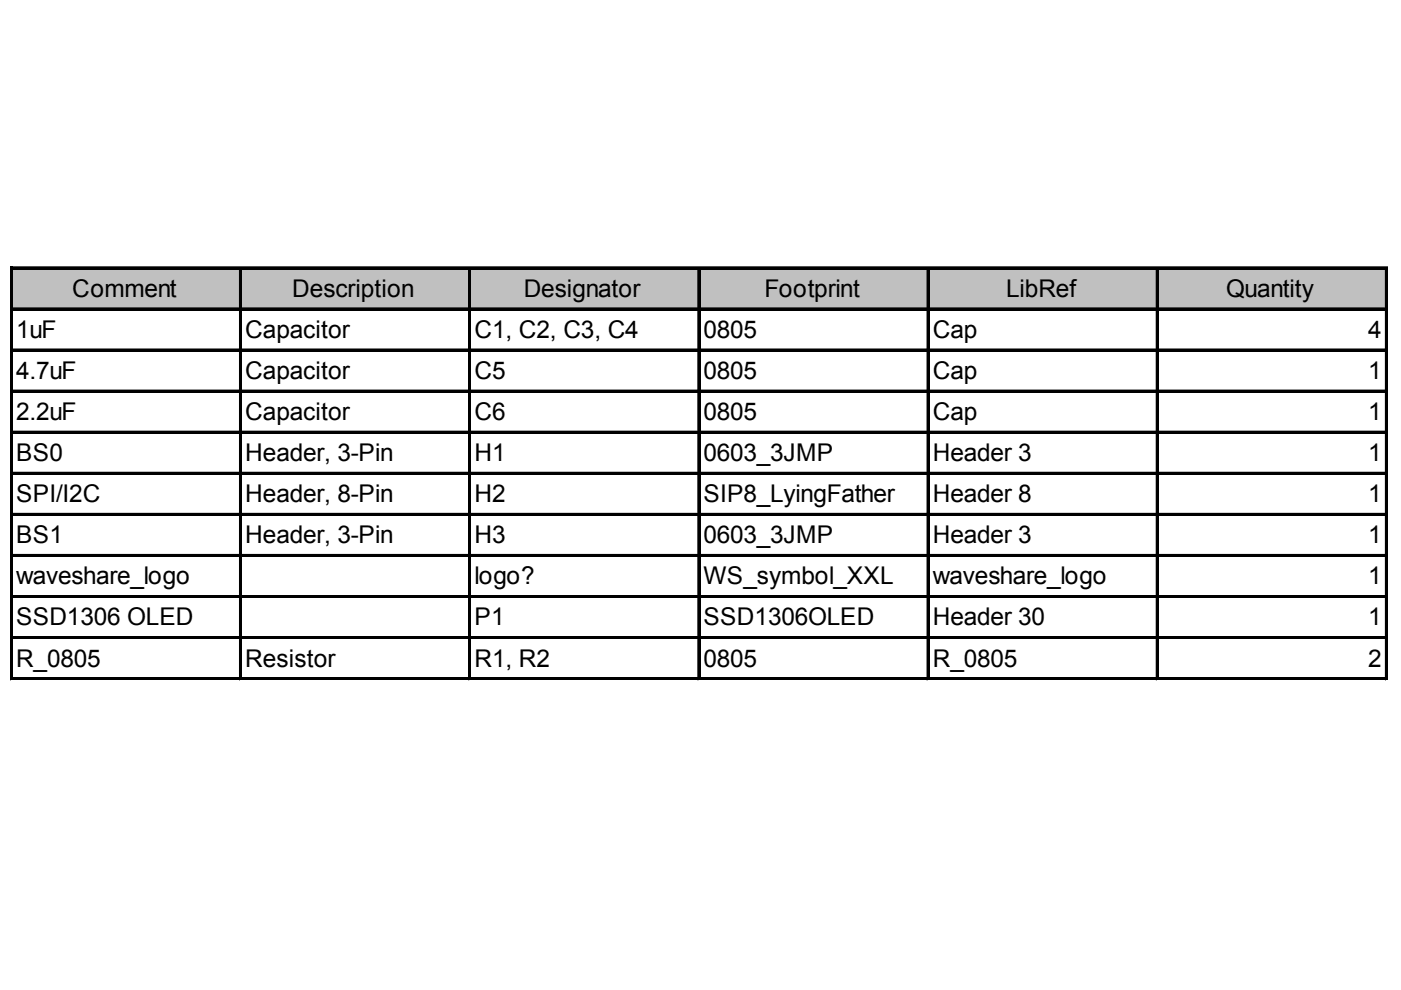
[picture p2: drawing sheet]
<svg xmlns="http://www.w3.org/2000/svg" width="297mm" height="210mm" viewBox="0 0 297 210" stroke-linecap="round" stroke-linejoin="round" font-family="sans-serif">
<defs><g id="words">
<g font-size="5.2">
<text x="15.3" y="62.9">Comment</text>
<text x="62" y="62.9">Description</text>
<text x="111" y="62.9">Designator</text>
<text x="162.1" y="62.9">Footprint</text>
<text x="213.3" y="62.9">LibRef</text>
<text x="260" y="62.9">Quantity</text>
<text x="3.4" y="71.6">1uF</text>
<text x="52" y="71.6">Capacitor</text>
<text x="100.6" y="71.6">C1, C2, C3, C4</text>
<text x="149.2" y="71.6">0805</text>
<text x="197.8" y="71.6">Cap</text>
<text x="290.1" y="71.6">4</text>
<text x="3.4" y="80.3">4.7uF</text>
<text x="52" y="80.3">Capacitor</text>
<text x="100.6" y="80.3">C5</text>
<text x="149.2" y="80.3">0805</text>
<text x="197.8" y="80.3">Cap</text>
<text x="290.1" y="80.3">1</text>
<text x="3.4" y="89.1">2.2uF</text>
<text x="52" y="89.1">Capacitor</text>
<text x="100.6" y="89.1">C6</text>
<text x="149.2" y="89.1">0805</text>
<text x="197.8" y="89.1">Cap</text>
<text x="290.1" y="89.1">1</text>
<text x="3.4" y="97.8">BS0</text>
<text x="52" y="97.8">Header, 3-Pin</text>
<text x="100.6" y="97.8">H1</text>
<text x="149.2" y="97.8">0603_3JMP</text>
<text x="197.8" y="97.8">Header 3</text>
<text x="290.1" y="97.8">1</text>
<text x="3.4" y="106.5">SPI/I2C</text>
<text x="52" y="106.5">Header, 8-Pin</text>
<text x="100.6" y="106.5">H2</text>
<text x="149.2" y="106.5">SIP8_LyingFather</text>
<text x="197.8" y="106.5">Header 8</text>
<text x="290.1" y="106.5">1</text>
<text x="3.4" y="115.2">BS1</text>
<text x="52" y="115.2">Header, 3-Pin</text>
<text x="100.6" y="115.2">H3</text>
<text x="149.2" y="115.2">0603_3JMP</text>
<text x="197.8" y="115.2">Header 3</text>
<text x="290.1" y="115.2">1</text>
<text x="3.4" y="123.9">waveshare_logo</text>
<text x="100.6" y="123.9">logo?</text>
<text x="149.2" y="123.9">WS_symbol_XXL</text>
<text x="197.8" y="123.9">waveshare_logo</text>
<text x="290.1" y="123.9">1</text>
<text x="3.4" y="132.6">SSD1306 OLED</text>
<text x="100.6" y="132.6">P1</text>
<text x="149.2" y="132.6">SSD1306OLED</text>
<text x="197.8" y="132.6">Header 30</text>
<text x="290.1" y="132.6">1</text>
<text x="3.4" y="141.3">R_0805</text>
<text x="52" y="141.3">Resistor</text>
<text x="100.6" y="141.3">R1, R2</text>
<text x="149.2" y="141.3">0805</text>
<text x="197.8" y="141.3">R_0805</text>
<text x="290.1" y="141.3">2</text>
</g>
</g></defs>
<path d="M2.6 57h291.4v8.8h-291.4z" fill="#c0c0c0"/>
<g fill="none" stroke="#000" stroke-width=".24">
<path d="M2.2 56.6v87.6M2.7 56.6h291.5M50.8 57.1v87.1M99.4 57.1v87.1M148 57.1v87.1M196.6 57.1v87.1M245.2 57.1v87.1M293.7 57.1v87.1M2.7 65.3h291.5M2.7 74h291.5M2.7 82.7h291.5M2.7 91.4h291.5"/>
<path d="M2.7 100.1h291.5M2.7 108.9h291.5M2.7 117.6h291.5M2.7 126.3h291.5M2.7 135h291.5M2.7 143.7h291.5"/>
</g>
<g fill="#000">
<path d="M2.2 56.6h.5v87.6h-.5zM2.7 56.6h291.5v.5h-291.5zM50.8 57.1h.5v87.1h-.5zM99.4 57.1h.5v87.1h-.5zM148 57.1h.5v87.1h-.5zM196.6 57.1h.4v87.1h-.4zM245.2 57.1h.4v87.1h-.4zM293.7 57.1h.5v87.1h-.5zM2.7 65.3h291.5v.5h-291.5zM2.7 74h291.5v.5h-291.5zM2.7 82.7h291.5v.5h-291.5zM2.7 91.4h291.5v.5h-291.5z"/>
<path d="M2.7 100.1h291.5v.5h-291.5zM2.7 108.9h291.5v.4h-291.5zM2.7 117.6h291.5v.4h-291.5zM2.7 126.3h291.5v.4h-291.5zM2.7 135h291.5v.5h-291.5zM2.7 143.7h291.5v.5h-291.5z"/>
</g>
<use href="#words"/>
</svg>
